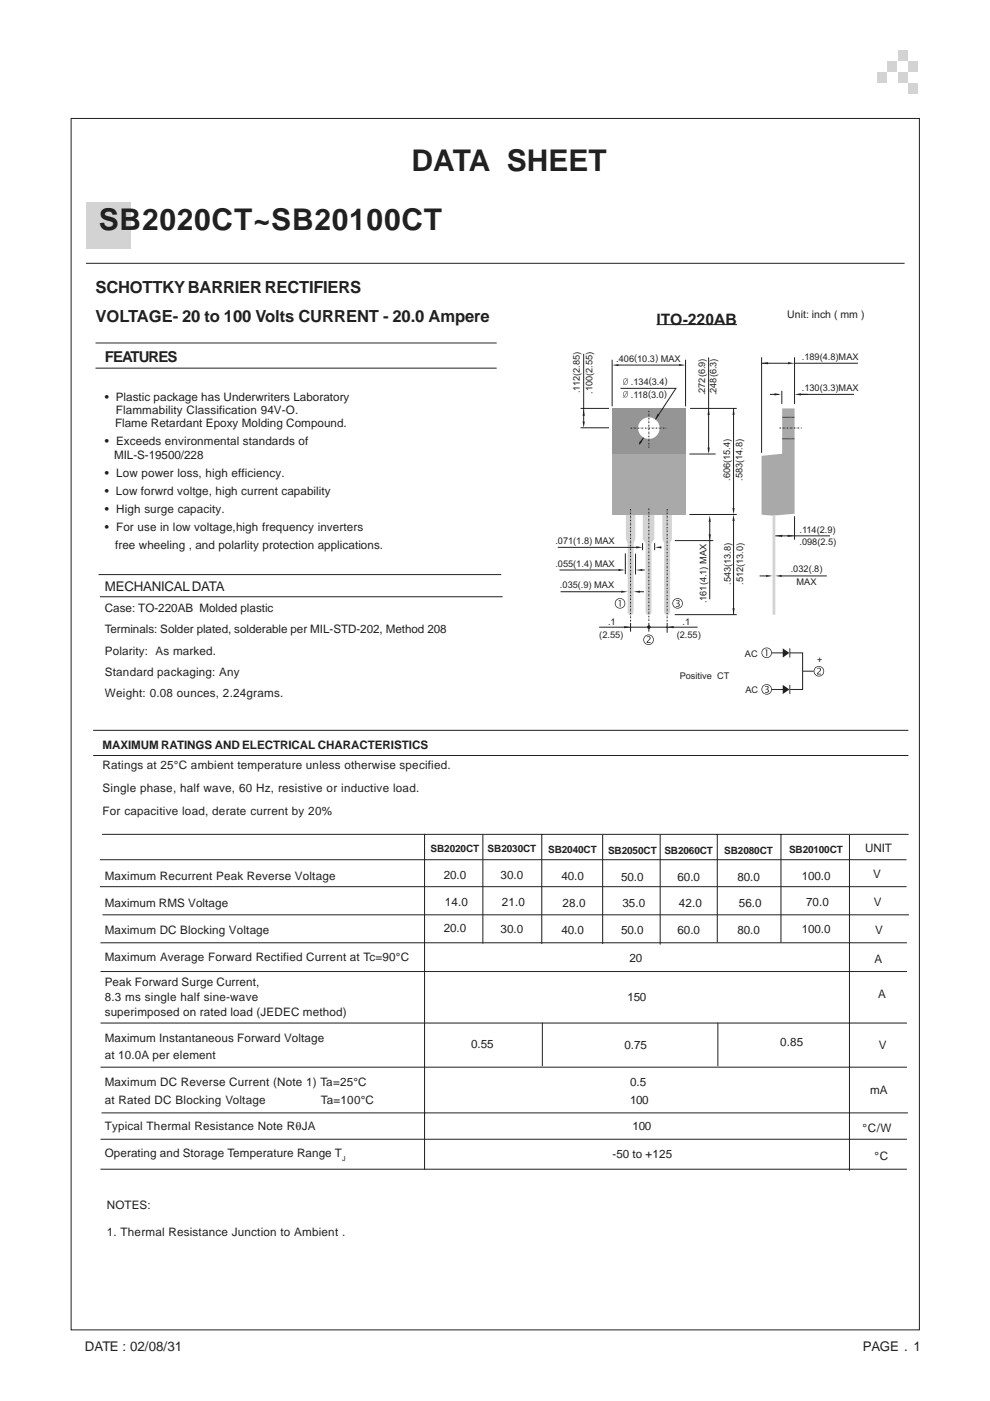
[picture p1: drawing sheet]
<svg xmlns="http://www.w3.org/2000/svg" width="210mm" height="297mm" viewBox="0 0 210 297" stroke-linecap="round" stroke-linejoin="round" font-family="sans-serif">
<defs><g id="words">
<g font-size="6.3" fill="#231f20">
<text x="87.3" y="36.4">DATA SHEET</text>
<text x="21" y="48.8">SB2020CT~SB20100CT</text>
</g>
<g font-size="3.5" fill="#231f20">
<text x="20.3" y="62.1">SCHOTTKY BARRIER RECTIFIERS</text>
<text x="20.3" y="68.2">VOLTAGE- 20 to 100 Volts CURRENT - 20.0 Ampere</text>
</g>
<text font-size="3.3" fill="#231f20" x="139.2" y="68.8">ITO-220AB</text>
<text font-size="3.2" fill="#231f20" x="22.2" y="76.7">FEATURES</text>
<g font-size="2.8" fill="#231f20">
<text x="22.2" y="125.2">MECHANICAL DATA</text>
<text x="18" y="286.5">DATE : 02/08/31</text>
<text x="182.9" y="286.3">PAGE . 1</text>
</g>
<g font-size="2.5" fill="#231f20">
<text x="22.2" y="85">• Plastic package has Underwriters Laboratory</text>
<text x="24.6" y="87.8">Flammability Classification 94V-O.</text>
<text x="22.2" y="94.4">• Exceeds environmental standards of</text>
<text x="24.4" y="90.6">Flame Retardant Epoxy Molding Compound.</text>
<text x="22.2" y="101.1">• Low power loss, high efficiency.</text>
<text x="24.2" y="97.2">MIL-S-19500/228</text>
<text x="22.2" y="104.9">• Low forwrd voltge, high current capability</text>
<text x="22.2" y="108.7">• High surge capacity.</text>
<text x="22.2" y="112.6">• For use in low voltage,high frequency inverters</text>
<text x="24.4" y="116.4">free wheeling , and polarlity protection applications.</text>
<text x="22.2" y="129.7">Case: TO-220AB Molded plastic</text>
<text x="22.2" y="134.3">Terminals: Solder plated, solderable per MIL-STD-202, Method 208</text>
<text x="22.2" y="138.8">Polarity: As marked.</text>
<text x="22.2" y="143.3">Standard packaging: Any</text>
<text x="22.2" y="147.9">Weight: 0.08 ounces, 2.24grams.</text>
<text x="21.7" y="158.8">MAXIMUM RATINGS AND ELECTRICAL CHARACTERISTICS</text>
<text x="21.7" y="163.1">Ratings at 25°C ambient temperature unless otherwise specified.</text>
<text x="21.7" y="168">Single phase, half wave, 60 Hz, resistive or inductive load.</text>
<text x="21.7" y="172.8">For capacitive load, derate current by 20%</text>
<text x="183.4" y="180.6">UNIT</text>
<text x="22.2" y="186.6">Maximum Recurrent Peak Reverse Voltage</text>
<text x="94.1" y="186.3">20.0</text>
<text x="106.1" y="186.4">30.0</text>
<text x="119" y="186.6">40.0</text>
<text x="131.7" y="186.7">50.0</text>
<text x="143.7" y="186.7">60.0</text>
<text x="156.4" y="186.7">80.0</text>
<text x="170" y="186.5">100.0</text>
<text x="185.1" y="186.3">V</text>
<text x="22.2" y="192.3">Maximum RMS Voltage</text>
<text x="22.2" y="197.9">Maximum DC Blocking Voltage</text>
<text x="94.1" y="197.7">20.0</text>
<text x="94.3" y="192">14.0</text>
<text x="106.1" y="197.8">30.0</text>
<text x="106.4" y="192.1">21.0</text>
<text x="119" y="198">40.0</text>
<text x="119.3" y="192.3">28.0</text>
<text x="132" y="192.4">35.0</text>
<text x="143.9" y="192.4">42.0</text>
<text x="156.6" y="192.4">56.0</text>
<text x="170" y="197.9">100.0</text>
<text x="170.9" y="192.2">70.0</text>
<text x="185.3" y="192.1">V</text>
<text x="185.5" y="198">V</text>
<text x="22.2" y="203.7">Maximum Average Forward Rectified Current at Tc=90°C</text>
<text x="131.7" y="198.1">50.0</text>
<text x="133.5" y="203.9">20</text>
<text x="143.7" y="198.1">60.0</text>
<text x="156.4" y="198.1">80.0</text>
<text x="22.2" y="209">Peak Forward Surge Current,</text>
<text x="185.4" y="204.1">A</text>
<text x="22.2" y="212.2">8.3 ms single half sine-wave</text>
<text x="22.2" y="215.3">superimposed on rated load (JEDEC method)</text>
<text x="133.1" y="212.2">150</text>
<text x="186.2" y="211.5">A</text>
<text x="22.2" y="220.9">Maximum Instantaneous Forward Voltage</text>
<text x="165.4" y="221.8">0.85</text>
<text x="22.2" y="224.6">at 10.0A per element</text>
<text x="99.9" y="222.3">0.55</text>
<text x="132.4" y="222.5">0.75</text>
<text x="186.3" y="222.5">V</text>
<text x="22.2" y="230.3">Maximum DC Reverse Current (Note 1) Ta=25°C</text>
<text x="22.2" y="234">at Rated DC Blocking Voltage</text>
<text x="68" y="234">Ta=100°C</text>
<text x="133.6" y="230.3">0.5</text>
<text x="184.5" y="231.9">mA</text>
<text x="22.2" y="239.7">Typical Thermal Resistance Note RθJA</text>
<text x="133.6" y="234.1">100</text>
<text x="134.1" y="239.6">100</text>
<text x="22.2" y="245.4">Operating and Storage Temperature Range T</text>
<text x="129.9" y="245.6">-50 to +125</text>
<text x="182.9" y="240.1">°C/W</text>
<text x="185.4" y="245.9">°C</text>
<text x="22.7" y="256.4">NOTES:</text>
<text x="22.7" y="262.1">1. Thermal Resistance Junction to Ambient .</text>
</g>
<text font-size="2.2" fill="#231f20" x="166.9" y="67.3">Unit: inch ( mm )</text>
<g font-size="2.1" fill="#231f20">
<text x="91.3" y="180.6">SB2020CT</text>
<text x="103.4" y="180.7">SB2030CT</text>
<text x="116.2" y="180.9">SB2040CT</text>
<text x="128.9" y="181">SB2050CT</text>
<text x="140.9" y="181">SB2060CT</text>
<text x="153.6" y="181">SB2080CT</text>
<text x="167.3" y="180.8">SB20100CT</text>
</g>
<g font-size="2" fill="#231f20">
<text x="130.6" y="76.7">.406(10.3) MAX</text>
<text x="170" y="76.4">.189(4.8)MAX</text>
<text x="123" y="83.4" transform="rotate(-90 123 83.4)">.112(2.85)</text>
<text x="125.6" y="83.5" transform="rotate(-90 125.6 83.5)">.100(2.55)</text>
<text x="133.8" y="81.6">.134(3.4)</text>
<text x="149.5" y="83.8" transform="rotate(-90 149.5 83.8)">.272(6.9)</text>
<text x="151.9" y="83.8" transform="rotate(-90 151.9 83.8)">.248(6.3)</text>
<text x="170" y="82.9">.130(3.3)MAX</text>
<text x="133.8" y="84.5">.118(3.0)</text>
<text x="154.8" y="101.9" transform="rotate(-90 154.8 101.9)">.606(15.4)</text>
<text x="157.4" y="101.9" transform="rotate(-90 157.4 101.9)">.583(14.8)</text>
<text x="169.5" y="113">.114(2.9)</text>
<text x="117.7" y="115.3">.071(1.8) MAX</text>
<text x="169.5" y="115.6">.098(2.5)</text>
<text x="117.7" y="120.1">.055(1.4) MAX</text>
<text x="118.7" y="124.7">.035(.9) MAX</text>
<text x="155" y="124" transform="rotate(-90 155 124)">.543(13.8)</text>
<text x="157.6" y="124" transform="rotate(-90 157.6 124)">.512(13.0)</text>
<text x="167.7" y="121.4">.032(.8)</text>
<text x="168.9" y="124">MAX</text>
<text x="149.8" y="127.9" transform="rotate(-90 149.8 127.9)">.161(4.1) MAX</text>
<text x="127.1" y="135.2">(2.55)</text>
<text x="128.9" y="132.4">.1</text>
<text x="143.5" y="135.2">(2.55)</text>
<text x="144.7" y="132.4">.1</text>
<text x="144.1" y="143.9">Positive CT</text>
<text x="157.9" y="139.3">AC</text>
<text x="173.1" y="139.4" transform="rotate(90 173.1 139.4)">+</text>
<text x="158" y="146.9">AC</text>
</g>
<text font-size="1.4" fill="#231f20" x="72.5" y="246.2">J</text>
</g></defs>
<path d="M15.1 25.1h179.8v256.9h-179.8z" fill="none" stroke="#231f20" stroke-width=".21"/>
<g fill="#d1d3d4">
<path d="M190.4 15.4h2v2.1h-2z"/>
<path d="M192.7 13h2v2.2h-2z"/>
<path d="M192.7 17.6h2v2.1h-2z"/>
<path d="M186.1 15.4h1.9v2.1h-1.9z"/>
<path d="M188.2 13h2v2.2h-2z"/>
<path d="M190.4 10.6h2v2.2h-2z"/>
<path d="M18.2 42.9h9.5v9.8h-9.5z"/>
</g>
<path d="M18.2 55.8h173.6M20.3 72.7h85M20.3 78.1h85M139.2 68.8h17.1M19.7 154.8h172.9M19.7 160.2h172.9M21.2 182.3h171" fill="none" stroke="#231f20" stroke-width=".21"/>
<path d="M165.8 86.6h2.7v22.3l-4.7 .4-2.3-.2v-12.5l4.3-.4z" fill-rule="evenodd" fill="#a7a9ac"/>
<g fill="#d1d3d4">
<path d="M132.7 109.1h2v5.2l-.4 .9v14.7l-.2 .4h-.8l-.2-.5v-14.6l-.4-.9z" fill-rule="evenodd"/>
<path d="M140.4 109.1h2.1v5.2l-.4 .9v14.7l-.3 .4h-.7l-.3-.5v-14.6l-.4-.9z" fill-rule="evenodd"/>
<path d="M136.3 109.1h2.4v5.2l-.6 .9v14.7l-.2 .4h-.8l-.2-.5v-14.6l-.6-.9z" fill-rule="evenodd"/>
</g>
<path d="M129.8 86.6h15.6v9.6h-15.6z" fill-rule="evenodd" fill="#939598"/>
<path d="M129.8 96.2h15.6v12.9h-15.6z" fill="#a7a9ac"/>
<path d="M129.8 76.3v9.8M131.2 77.4h12.8M145.4 76.3v9.8" fill="none" stroke="#231f20" stroke-width=".21"/>
<g fill="#231f20">
<path d="M144 77.2l1.4 .2-1.4 .2z"/>
<path d="M129.8 77.4l1.4-.2v.4z"/>
</g>
<path d="M146.3 86.6h9.9M155.5 86.6v21.1M146.2 109.1h10" fill="none" stroke="#231f20" stroke-width=".21"/>
<g fill="#231f20">
<path d="M155.5 86.6l.3 1.4h-.5z"/>
<path d="M155.3 107.7h.5l-.3 1.4z"/>
</g>
<path d="M155.5 110.5v19.8M143.1 130.3h13.1" fill="none" stroke="#231f20" stroke-width=".21"/>
<g fill="#231f20">
<path d="M155.5 109.1l.3 1.4h-.5z"/>
<path d="M155.3 128.9h.5l-.3 1.4z"/>
</g>
<path d="M161.1 122.1h1.3M165.8 122.1h9.5" fill="none" stroke="#231f20" stroke-width=".21"/>
<g fill="#231f20">
<path d="M162.4 121.9l1.4 .2-1.4 .2z"/>
<path d="M164.4 122.1l1.4-.2v.4z"/>
</g>
<path d="M118.9 125.5h12.8M135.7 125.5h.8" fill="none" stroke="#231f20" stroke-width=".21"/>
<g fill="#231f20">
<path d="M134.3 125.5l1.4-.3v.5z"/>
<path d="M131.7 125.2l1.4 .3-1.4 .2z"/>
<path d="M136.4 92.8l-.5 1.3-.4-.3z"/>
</g>
<path d="M143.1 114.6h8.1M150.5 110.7v16.4" fill="none" stroke="#231f20" stroke-width=".21"/>
<g fill="#231f20">
<path d="M150.5 109.3l.2 1.4h-.4z"/>
<path d="M150.3 113.3h.4l-.2 1.4z"/>
</g>
<path d="M146.2 96.3h5.5M150.2 86.6v9.2" fill="none" stroke="#231f20" stroke-width=".21"/>
<g fill="#231f20">
<path d="M150.2 86.6l.3 1.4h-.5z"/>
<path d="M150 94.9h.5l-.3 1.4z"/>
</g>
<path d="M163.8 109.3h.6v21h-.6z" fill-rule="evenodd" fill="#d1d3d4"/>
<path d="M133.7 131.8v-24M141.4 131.8v-24" fill="none" stroke="#231f20" stroke-width=".21" stroke-dasharray=".3 .2 .1 .2" stroke-linecap="butt"/>
<path d="M161.5 75.7v20.3M168.5 75.7v9.9" fill="none" stroke="#231f20" stroke-width=".21"/>
<path d="M161.5 77l1.3-.2v.4z" fill="#231f20"/>
<path d="M161.5 77h6M168.5 77h13.4M163.3 83.6h1.8M169.3 83.6h11.8" fill="none" stroke="#231f20" stroke-width=".21"/>
<g fill="#231f20">
<path d="M164.2 83.4l1.4 .2-1.4 .2z"/>
<path d="M168.5 83.6l1.3-.2v.4z"/>
</g>
<path d="M133.7 132.1v1.8" fill="none" stroke="#231f20" stroke-width=".21"/>
<path d="M132.3 132.7l1.4 .3-1.4 .2z" fill="#231f20"/>
<path d="M127 133h14.4M141.4 132.1v2" fill="none" stroke="#231f20" stroke-width=".21"/>
<path d="M141.4 133l1.4-.3v.5z" fill="#231f20"/>
<path d="M141.4 133h6.5" fill="none" stroke="#231f20" stroke-width=".21"/>
<path d="M167.1 76.8l1.4 .2-1.4 .2z" fill="#231f20"/>
<path d="M137.6 132.1v1.8" fill="none" stroke="#231f20" stroke-width=".21"/>
<g fill="#231f20">
<path d="M139.4 87.7l.4 .3-.9 1z"/>
<circle cx="137.6" cy="133" r=".38"/>
</g>
<path d="M123.8 75v14.8M123.1 86.6h6M123.1 90.7h6M131.6 82.3h11.7l-7.8 11.9M165.8 82.9v2.7M165.8 88.5h2.7M165.8 93h2.7" fill="none" stroke="#231f20" stroke-width=".21"/>
<path d="M165.3 90.8h4.7" fill="none" stroke="#231f20" stroke-width=".21" stroke-dasharray=".3 .2 .1 .2" stroke-linecap="butt"/>
<g fill="#231f20">
<path d="M123.8 86.8l.2 1.4h-.5z"/>
<path d="M123.5 89.4h.5l-.2 1.3z"/>
</g>
<circle cx="137.6" cy="90.8" r="2.29" fill="#fff"/>
<path d="M133.7 90.8h7.6M137.6 87.1v7.8" fill="none" stroke="#231f20" stroke-width=".21" stroke-dasharray=".3 .2 .1 .2" stroke-linecap="butt"/>
<g fill="#231f20">
<path d="M132.4 80.3l.2-.1 .3 .2 .2-.2-.1 .3a.61 .61 0 0 1 .1 .7 .61 .61 0 0 1-.8 .3l-.2 .1 .2-.2-.2-.7zM132.5 80.4l-.3 .3 .1 .6 .6-.8zM132.9 80.5l-.5 .9a.51 .51 0 0 0 .6-.2 .51 .51 0 0 0-.1-.7z" fill-rule="evenodd"/>
<path d="M132.4 83l.2-.1 .3 .2 .2-.2-.1 .3a.62 .62 0 0 1 .1 .7 .62 .62 0 0 1-.8 .3l-.2 .1 .2-.2-.2-.7zM132.5 83.1l-.3 .3 .1 .6 .6-.8zM132.9 83.3l-.5 .8a.51 .51 0 0 0 .6-.2 .51 .51 0 0 0-.1-.6z" fill-rule="evenodd"/>
</g>
<path d="M132.6 117.3v4.4M134.7 117.4v4.4M118.6 120.9h12.8M136.2 120.9h.5" fill="none" stroke="#231f20" stroke-width=".21"/>
<g fill="#231f20">
<path d="M134.8 120.9l1.4-.3v.5z"/>
<path d="M131.1 120.6l1.4 .3-1.4 .2z"/>
</g>
<path d="M118.3 116.1h17.1M136.2 115.2v1.5" fill="none" stroke="#231f20" stroke-width=".21"/>
<g fill="#231f20">
<path d="M138.9 116.1l1.3-.3v.5z"/>
<path d="M134.9 115.8l1.4 .3-1.4 .2z"/>
</g>
<path d="M138.8 115.2v1.5M163.6 138.4h2.4M167.5 138.4h2.7v7.8h-2.7M163.6 146.2h2.5" fill="none" stroke="#231f20" stroke-width=".21"/>
<g fill="#231f20">
<path d="M166 145.2l1.4 1-1.4 1zM167.4 145.2h.2v2h-.2z" fill-rule="evenodd"/>
<path d="M161.4 138.4a1.15 1.15 0 0 1 2.3 0 1.15 1.15 0 0 1-2.3 0zM161.6 138.4a.96 .96 0 0 0 1.9 0 .96 .96 0 0 0-1.9 0zM162.3 137.7h.4v1.4h-.2v-1.3z" fill-rule="evenodd"/>
<path d="M172.5 142.3a1.11 1.11 0 0 1 2.2 0 1.11 1.11 0 0 1-2.2 0zM172.7 142.3a.96 .96 0 0 0 1.9 0 .96 .96 0 0 0-1.9 0zM173.3 141.7a.48 .48 0 0 1 .7 .1 .48 .48 0 0 1-.3 .7l-.3 .3h.7v.2h-.9l.1-.3a.69 .69 0 0 0 .4-1l-.4 .1z" fill-rule="evenodd"/>
<path d="M161.4 146.2a1.15 1.15 0 0 1 2.3 0 1.15 1.15 0 0 1-2.3 0zM161.6 146.2a.96 .96 0 0 0 1.9 0 .96 .96 0 0 0-1.9 0zM162.2 145.5a.4 .4 0 0 1 .6 0 .4 .4 0 0 1 0 .5l-.1 .1a.42 .42 0 0 1 .2 .7 .42 .42 0 0 1-.7-.1h.2a.29 .29 0 0 0 .4-.1 .29 .29 0 0 0-.2-.4h-.3v-.1l.4-.1 .1-.3-.6-.1z" fill-rule="evenodd"/>
</g>
<path d="M170.2 142.3h2.3" fill="none" stroke="#231f20" stroke-width=".21"/>
<g fill="#231f20">
<path d="M166 137.5l1.4 .9-1.4 1zM167.4 137.5h.2v1.9h-.2z" fill-rule="evenodd"/>
<path d="M136.4 135.6a1.11 1.11 0 0 1 2.2 0 1.11 1.11 0 0 1-2.2 0zM136.6 135.6a.96 .96 0 0 0 1.9 0 .96 .96 0 0 0-1.9 0zM137.1 135a.48 .48 0 0 1 .8 .1 .48 .48 0 0 1-.3 .7l-.3 .4h.6v.1h-.8l.1-.3a.69 .69 0 0 0 .4-1l-.5 .1z" fill-rule="evenodd"/>
<path d="M130.4 127.9a1.11 1.11 0 0 1 2.2 0 1.11 1.11 0 0 1-2.2 0zM130.5 127.9a.96 .96 0 0 0 1.9 0 .96 .96 0 0 0-1.9 0zM131.2 127.3l.4-.1v1.4h-.2v-1.2z" fill-rule="evenodd"/>
<path d="M142.6 127.9a1.11 1.11 0 0 1 2.2 0 1.11 1.11 0 0 1-2.2 0zM142.7 127.9a.96 .96 0 0 0 1.9 0 .96 .96 0 0 0-1.9 0zM143.3 127.2a.4 .4 0 0 1 .6 0 .4 .4 0 0 1 0 .6l-.1 .1a.42 .42 0 0 1 .2 .6 .42 .42 0 0 1-.7-.1l.2 .1a.29 .29 0 0 0 .4-.2 .29 .29 0 0 0-.2-.3l-.3-.1v-.1l.4-.1 .1-.2-.6-.1z" fill-rule="evenodd"/>
</g>
<path d="M137.6 107.8v24" fill="none" stroke="#231f20" stroke-width=".21" stroke-dasharray=".3 .2 .1 .2" stroke-linecap="butt"/>
<path d="M150.2 75.8v10.8M164.4 113.6h11.6" fill="none" stroke="#231f20" stroke-width=".21"/>
<g fill="#231f20">
<path d="M164.5 113.6l1.4-.2v.4z"/>
<path d="M167 113.4l1.4 .2-1.4 .2z"/>
</g>
<g fill="none" stroke="#231f20" stroke-width=".21">
<path d="M168.5 109.5v4.9M20.9 121.8h85.4M21.2 126.5h85.4M21.6 176.9h171M90 176.8v71.2M102.4 177v23.1M114.9 176.8v23.3M127.8 177v23.1M140 177v23.3M152.1 176.8v23M165.6 176.8v23M180.1 177v71.2"/>
<path d="M21.2 188h171M21.3 199.9h171M21.7 194h171M21.3 206h171M21.3 216.9h171M115 216.8v9.2M152.2 216.8v9.2M21.3 226.3h171M21.5 236h171M21.3 241.5h171M21.3 247.9h171"/>
</g>
<use href="#words"/>
</svg>
